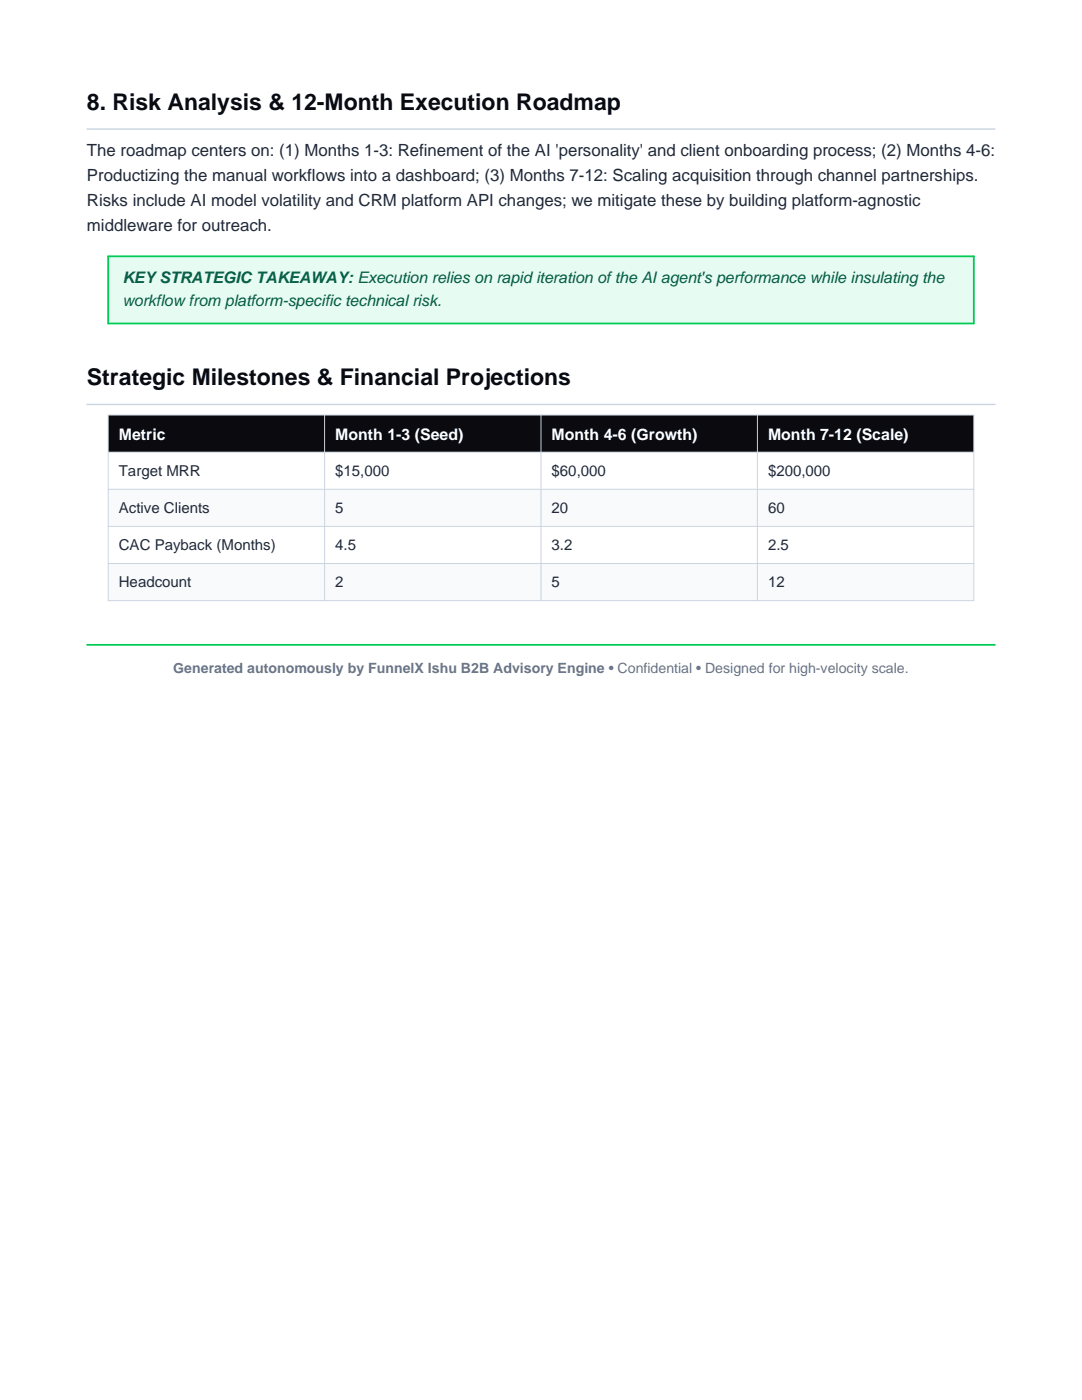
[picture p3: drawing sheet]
<svg xmlns="http://www.w3.org/2000/svg" width="216mm" height="279mm" viewBox="0 0 216 279" stroke-linecap="round" stroke-linejoin="round" font-family="sans-serif">
<defs><g id="words">
<g font-size="4.6" fill="#0a0a0f">
<text x="17.4" y="21.9">8. Risk Analysis &amp; 12-Month Execution Roadmap</text>
<text x="17.4" y="76.9">Strategic Milestones &amp; Financial Projections</text>
</g>
<g font-size="3.4" fill="#1e293b">
<text x="17.4" y="31.2">The roadmap centers on: (1) Months 1-3: Refinement of the AI 'personality' and client onboarding process; (2) Months 4-6:</text>
<text x="17.4" y="36.2">Productizing the manual workflows into a dashboard; (3) Months 7-12: Scaling acquisition through channel partnerships.</text>
<text x="17.4" y="41.1">Risks include AI model volatility and CRM platform API changes; we mitigate these by building platform-agnostic</text>
<text x="17.4" y="46">middleware for outreach.</text>
</g>
<g font-size="3.2" fill="#065f46">
<text x="24.4" y="56.4">KEY STRATEGIC TAKEAWAY: Execution relies on rapid iteration of the AI agent's performance while insulating the</text>
<text x="24.4" y="61">workflow from platform-specific technical risk.</text>
</g>
<g font-size="3.2" fill="#fff">
<text x="23.7" y="87.8">Metric</text>
<text x="66.9" y="87.8">Month 1-3 (Seed)</text>
<text x="110.1" y="87.8">Month 4-6 (Growth)</text>
<text x="153.2" y="87.8">Month 7-12 (Scale)</text>
</g>
<g font-size="3" fill="#1e293b">
<text x="23.7" y="95">Target MRR</text>
<text x="66.9" y="95">$15,000</text>
<text x="110.1" y="95">$60,000</text>
<text x="153.2" y="95">$200,000</text>
<text x="23.7" y="102.4">Active Clients</text>
<text x="66.9" y="102.4">5</text>
<text x="110.1" y="102.4">20</text>
<text x="153.2" y="102.4">60</text>
<text x="23.7" y="109.8">CAC Payback (Months)</text>
<text x="66.9" y="109.8">4.5</text>
<text x="110.1" y="109.8">3.2</text>
<text x="153.2" y="109.8">2.5</text>
<text x="23.7" y="117.2">Headcount</text>
<text x="66.9" y="117.2">2</text>
<text x="110.1" y="117.2">5</text>
<text x="153.2" y="117.2">12</text>
</g>
<text font-size="2.8" fill="#64748b" x="34.6" y="134.3">Generated autonomously by FunnelX Ishu B2B Advisory Engine • Confidential • Designed for high-velocity scale.</text>
</g></defs>
<path d="M17.4 25.8h181.1" fill="none" stroke="#cbd5e1" stroke-width=".28"/>
<path d="M21.6 51.2h172.7v13.4h-172.7z" fill-rule="evenodd" fill="#e6fbf1"/>
<path d="M21.6 51.2h172.7v13.4h-172.7z" fill="none" stroke="#0c5" stroke-width=".35"/>
<path d="M17.4 80.7h181.1" fill="none" stroke="#cbd5e1" stroke-width=".28"/>
<path d="M21.6 82.8h172.7v7.4h-172.7z" fill-rule="evenodd" fill="#0a0a0f"/>
<path d="M21.6 90.2h172.7v7.4h-172.7z" fill-rule="evenodd" fill="#fff"/>
<path d="M21.6 97.6h172.7v7.5h-172.7z" fill-rule="evenodd" fill="#f8fafc"/>
<path d="M21.6 105.1h172.7v7.4h-172.7z" fill-rule="evenodd" fill="#fff"/>
<path d="M21.6 112.5h172.7v7.4h-172.7z" fill-rule="evenodd" fill="#f8fafc"/>
<path d="M21.6 82.8h172.7v37.1h-172.7zM21.6 90.2h172.7M21.6 97.6h172.7M64.8 82.8v37.1M108 82.8v37.1M151.1 82.8v37.1M21.6 105.1h172.7M21.6 112.5h172.7" fill="none" stroke="#cbd5e1" stroke-width=".2"/>
<path d="M17.4 128.7h181.1" fill="none" stroke="#0c5" stroke-width=".35"/>
<use href="#words"/>
</svg>
